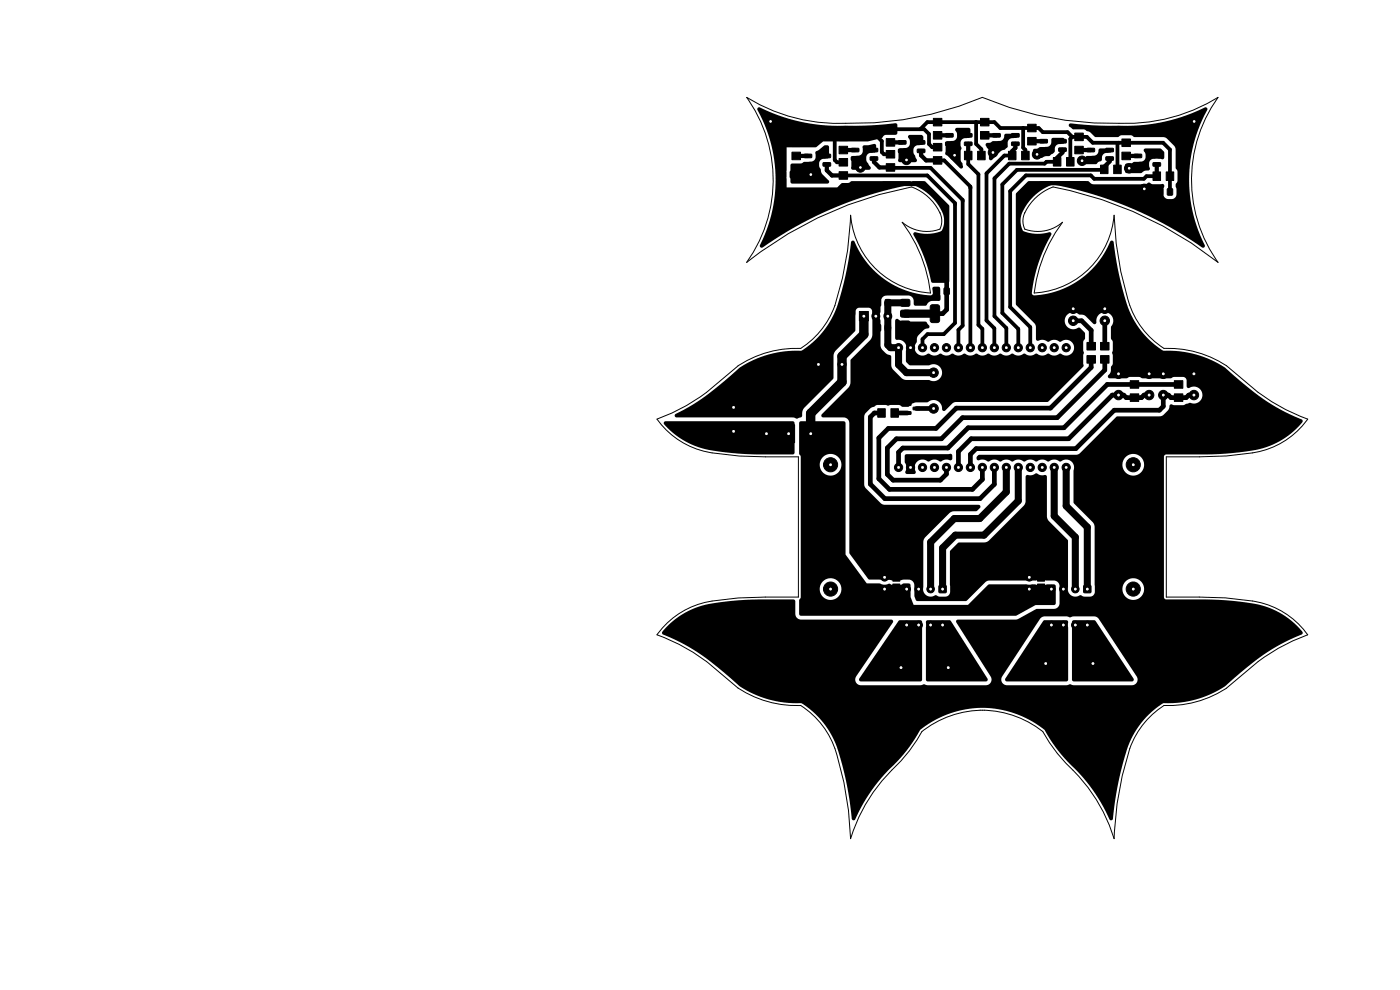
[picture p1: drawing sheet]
<svg xmlns="http://www.w3.org/2000/svg" width="297mm" height="210mm" viewBox="0 0 297 210" stroke-linecap="round" stroke-linejoin="round" font-family="sans-serif">
<g fill="#000" stroke="#000" stroke-width=".21">
<path d="M165.6 36.4h1v1.3h-1zM167.7 36.4h1v1.3h-1zM168 32.3h1.8v1.6h-1.8zM168 29.5h1.8v1.6h-1.8zM170.6 34.5h1.5l.1 .7-.2 .1h-1.3zM170.6 32.7h1.5l.1 .7-.2 .1h-1.3zM174.6 34.5h1.5l.1 .7-.2 .1h-1.3zM174.6 32.7h1.5l.1 .7-.2 .1h-1.3zM178 33.6h1.8v1.6h-1.8zM178 36.4h1.8v1.6h-1.8zM178 31h1.8v1.6h-1.8zM178 28.2h1.8v1.6h-1.8z"/>
<path d="M180.6 33.3l1.5-.1 .1 .7-.2 .1h-1.3zM180.6 31.5l1.5-.1 .1 .7-.2 .1h-1.3zM184.6 33.3l1.5-.1 .1 .7-.2 .1h-1.3zM184.6 31.5l1.5-.1 .1 .7-.2 .1h-1.3zM188 31.9h1.8v1.6h-1.8zM188 34.7h1.8v1.6h-1.8zM188 29.4h1.8v1.6h-1.8zM188 26.6h1.8v1.6h-1.8zM190.6 31.7l1.5-.1 .1 .7-.2 .1h-1.3zM190.6 29.9l1.5-.1 .1 .7-.2 .1h-1.3zM194.6 31.7l1.5-.1 .1 .7-.2 .1h-1.3zM194.6 29.9l1.5-.1 .1 .7-.2 .1h-1.3z"/>
<path d="M198 30.4h1.8v1.6h-1.8zM198 33.2h1.8v1.6h-1.8zM198 27.9h1.8v1.6h-1.8zM198 25.1h1.8v1.6h-1.8zM200.6 30.2l1.5-.1 .1 .7-.2 .1h-1.3zM200.6 28.4l1.5-.1 .1 .7-.2 .1h-1.3zM204.6 30.2l1.5-.1 .1 .7-.2 .1h-1.3zM204.6 28.4l1.5-.1 .1 .7-.2 .1h-1.3zM204.6 32.1h1.6v1.8h-1.6zM207.4 32.1h1.6v1.8h-1.6zM208 27.9h1.8v1.6h-1.8zM208 25.1h1.8v1.6h-1.8z"/>
<path d="M210.6 30.2l1.5-.1 .1 .7-.2 .1h-1.3zM210.6 28.4l1.5-.1 .1 .7-.2 .1h-1.3zM213.9 32.1h1.6v1.8h-1.6zM214.6 30.2l1.5-.1 .1 .7-.2 .1h-1.3zM214.6 28.4l1.5-.1 .1 .7-.2 .1h-1.3zM216.7 32.1h1.6v1.8h-1.6zM218 26.4h1.8v1.6h-1.8zM218 29.2h1.8v1.6h-1.8zM220.6 31.4h1.5l.1 .6-.2 .1h-1.3zM220.6 29.6h1.5l.1 .6-.2 .1h-1.3zM223.5 33.4h1.6v1.8h-1.6zM224.6 31.4h1.5l.1 .6-.2 .1h-1.3z"/>
<path d="M224.6 29.6h1.5l.1 .6-.2 .1h-1.3zM226.3 33.4h1.6v1.8h-1.6zM228 31h1.8v1.6h-1.8zM228 28.2h1.8v1.6h-1.8zM230.6 33.3l1.5-.1 .1 .7-.2 .1h-1.3zM230.6 31.5l1.5-.1 .1 .7-.2 .1h-1.3zM233.5 35h1.6v1.8h-1.6zM234.6 33.3l1.5-.1 .1 .7-.2 .1h-1.3zM234.6 31.5l1.5-.1 .1 .7-.2 .1h-1.3zM236.3 35h1.6v1.8h-1.6zM238 32.3h1.8v1.6h-1.8zM238 29.5h1.8v1.6h-1.8z"/>
<path d="M240.6 34.5h1.5l.1 .7-.2 .1h-1.3zM240.6 32.7h1.5l.1 .7-.2 .1h-1.3zM244.6 34.5h1.5l.1 .7-.2 .1h-1.3zM244.6 32.7h1.5l.1 .7-.2 .1h-1.3zM244.6 36.5h1.6v1.8h-1.6zM247.4 36.5h1.6v1.8h-1.6zM245.6 40.1h1v1.3h-1zM247.7 40.1h1v1.3h-1zM182.3 66.1h1.9v2h-1.9zM185.8 68.9h1v1.3h-1zM185.8 63.6h1v1.3h-1zM187.8 68.9h1.1v1.3h-1.1z"/>
<path d="M187.8 63.6h1.1v1.3h-1.1zM191.1 68.2l.3-.1 1.5 .1 .1 .3v.9l-.3 .2-1.5-.1-.2-.3zM191.1 65.9l.3-.1 1.5 .1 .1 .3v.9l-.3 .2-1.5-.1-.2-.3zM191.1 63.6l.3-.1 1.5 .1 .1 .3v.9l-.3 .2-1.5-.1-.2-.3zM197.5 64.8l.2-.2h1.1l.5 .3v3l-.2 .5h-1.4l-.3-.2-.1-3.1zM198.2 61.1h1.1v1.3h-1.1zM200.3 61.1h1v1.3h-1zM230.6 75.4h1.8v1.6h-1.8zM230.6 72.6h1.8v1.6h-1.8zM233.5 75.4h1.8v1.6h-1.8zM233.5 72.6h1.8v1.6h-1.8zM161.3 90.1h2.6v3.8h-2.6z"/>
<path d="M166 90.1h2.6v3.8h-2.6zM170.7 90.1h2.6v3.8h-2.6zM186.2 86.7h1.6v1.8h-1.6zM189 86.7h1.6v1.8h-1.6zM191.9 87.3h1.3l.1 .5-1.4 .1zM191.9 85.4h1.3l.1 .5-1.4 .1zM193.7 86.4h1.4l.1 .5h-1.4zM239.8 80.8h1.8v1.6h-1.8zM239.8 83.5h1.8v1.6h-1.8zM249.1 80.8h1.8v1.6h-1.8zM249.1 83.5h1.8v1.6h-1.8zM186.9 124.2h1.6v1.6h-1.6z"/>
<path d="M189.4 123.9h1.5v1.3h-1.5zM189.4 122h1.5v1.3h-1.5zM199.2 124.2h1.5v1.5h-1.5zM217.6 124.2h1.6v1.6h-1.6zM220.1 123.9h1.5v1.3h-1.5zM220.1 122h1.5v1.3h-1.5zM229.9 124.2h1.5v1.5h-1.5z"/>
<circle cx="163.5" cy="25.8" r="1"/>
<circle cx="172" cy="37" r="1"/>
<circle cx="182.5" cy="35.5" r="1"/>
<circle cx="192.3" cy="33.9" r="1"/>
<circle cx="202.5" cy="32.9" r="1"/>
<circle cx="210.6" cy="32.3" r="1"/>
<circle cx="220" cy="32.7" r="1"/>
<circle cx="229.5" cy="34.1" r="1"/>
<circle cx="239.5" cy="35.7" r="1"/>
<circle cx="253.3" cy="25.8" r="1"/>
<circle cx="242.8" cy="40.1" r="1"/>
<circle cx="173.6" cy="77.3" r=".8"/>
<circle cx="173.6" cy="77.3" r=".18"/>
<circle cx="178.6" cy="77.3" r=".8"/>
<circle cx="178.6" cy="77.3" r=".18"/>
<circle cx="183.3" cy="67.1" r=".17"/>
<circle cx="185.8" cy="67.1" r=".17"/>
<circle cx="188.3" cy="67.1" r=".17"/>
<circle cx="190.6" cy="73.8" r=".87"/>
<circle cx="190.6" cy="73.8" r=".17"/>
<circle cx="193.2" cy="73.8" r=".87"/>
<circle cx="193.2" cy="73.8" r=".17"/>
<circle cx="195.7" cy="73.8" r=".87"/>
<circle cx="195.7" cy="73.8" r=".17"/>
<circle cx="198.1" cy="79.1" r="1"/>
<circle cx="198.1" cy="79.1" r=".17"/>
<circle cx="198.2" cy="73.8" r=".87"/>
<circle cx="198.2" cy="73.8" r=".17"/>
<circle cx="200.8" cy="73.8" r=".87"/>
<circle cx="200.8" cy="73.8" r=".17"/>
<circle cx="203.3" cy="73.8" r=".87"/>
<circle cx="203.3" cy="73.8" r=".17"/>
<circle cx="205.9" cy="73.8" r=".87"/>
<circle cx="205.9" cy="73.8" r=".17"/>
<circle cx="208.4" cy="73.8" r=".87"/>
<circle cx="208.4" cy="73.8" r=".17"/>
<circle cx="210.9" cy="73.8" r=".87"/>
<circle cx="210.9" cy="73.8" r=".17"/>
<circle cx="213.5" cy="73.8" r=".87"/>
<circle cx="213.5" cy="73.8" r=".17"/>
<circle cx="216" cy="73.8" r=".87"/>
<circle cx="216" cy="73.8" r=".17"/>
<circle cx="218.6" cy="73.8" r=".87"/>
<circle cx="218.6" cy="73.8" r=".17"/>
<circle cx="221.1" cy="73.8" r=".87"/>
<circle cx="221.1" cy="73.8" r=".17"/>
<circle cx="223.6" cy="73.8" r=".87"/>
<circle cx="223.6" cy="73.8" r=".17"/>
<circle cx="226.2" cy="73.8" r=".87"/>
<circle cx="226.2" cy="73.8" r=".17"/>
<circle cx="227.7" cy="65.5" r=".17"/>
<circle cx="227.7" cy="68" r=".17"/>
<circle cx="227.7" cy="65.5" r="1"/>
<circle cx="227.7" cy="68" r="1"/>
<circle cx="234.4" cy="68" r=".17"/>
<circle cx="234.4" cy="65.5" r=".17"/>
<circle cx="234.4" cy="65.5" r="1"/>
<circle cx="234.4" cy="68" r="1"/>
<circle cx="237.3" cy="79.3" r="1"/>
<circle cx="237.3" cy="79.3" r=".18"/>
<circle cx="243.8" cy="79.3" r="1"/>
<circle cx="243.8" cy="79.3" r=".18"/>
<circle cx="246.8" cy="79.3" r="1"/>
<circle cx="246.8" cy="79.3" r=".18"/>
<circle cx="253.3" cy="79.3" r="1"/>
<circle cx="253.3" cy="79.3" r=".18"/>
<circle cx="155.6" cy="91.5" r=".17"/>
<circle cx="155.6" cy="86.4" r=".17"/>
<circle cx="155.6" cy="86.4" r="1.25"/>
<circle cx="155.6" cy="91.5" r="1.25"/>
<circle cx="162.6" cy="92" r=".17"/>
<circle cx="167.3" cy="92" r=".17"/>
<circle cx="172" cy="92" r=".17"/>
<circle cx="176.2" cy="98.6" r="1.5"/>
<circle cx="176.2" cy="98.6" r=".18"/>
<circle cx="190.6" cy="99.2" r=".87"/>
<circle cx="190.6" cy="99.2" r=".17"/>
<circle cx="193.2" cy="99.2" r=".87"/>
<circle cx="193.2" cy="99.2" r=".17"/>
<circle cx="195.7" cy="99.2" r=".87"/>
<circle cx="195.7" cy="99.2" r=".17"/>
<circle cx="198.1" cy="86.7" r="1"/>
<circle cx="198.1" cy="86.7" r=".18"/>
<circle cx="198.2" cy="99.2" r=".87"/>
<circle cx="198.2" cy="99.2" r=".17"/>
<circle cx="200.8" cy="99.2" r=".87"/>
<circle cx="200.8" cy="99.2" r=".17"/>
<circle cx="203.3" cy="99.2" r=".87"/>
<circle cx="203.3" cy="99.2" r=".17"/>
<circle cx="205.9" cy="99.2" r=".87"/>
<circle cx="205.9" cy="99.2" r=".17"/>
<circle cx="208.4" cy="99.2" r=".87"/>
<circle cx="208.4" cy="99.2" r=".17"/>
<circle cx="210.9" cy="99.2" r=".87"/>
<circle cx="210.9" cy="99.2" r=".17"/>
<circle cx="213.5" cy="99.2" r=".87"/>
<circle cx="213.5" cy="99.2" r=".17"/>
<circle cx="216" cy="99.2" r=".87"/>
<circle cx="216" cy="99.2" r=".17"/>
<circle cx="218.6" cy="99.2" r=".87"/>
<circle cx="218.6" cy="99.2" r=".17"/>
<circle cx="221.1" cy="99.2" r=".87"/>
<circle cx="221.1" cy="99.2" r=".17"/>
<circle cx="223.6" cy="99.2" r=".87"/>
<circle cx="223.6" cy="99.2" r=".17"/>
<circle cx="226.2" cy="99.2" r=".87"/>
<circle cx="226.2" cy="99.2" r=".17"/>
<circle cx="237.3" cy="83.8" r="1"/>
<circle cx="237.3" cy="83.8" r=".17"/>
<circle cx="240.4" cy="98.6" r="1.5"/>
<circle cx="240.4" cy="98.6" r=".18"/>
<circle cx="243.8" cy="83.8" r="1"/>
<circle cx="243.8" cy="83.8" r=".18"/>
<circle cx="246.8" cy="83.8" r="1"/>
<circle cx="246.8" cy="83.8" r=".18"/>
<circle cx="253.3" cy="83.8" r="1"/>
<circle cx="253.3" cy="83.8" r=".17"/>
<circle cx="176.2" cy="125" r="1.5"/>
<circle cx="176.2" cy="125" r=".17"/>
<circle cx="187.7" cy="125" r=".17"/>
<circle cx="187.7" cy="122.5" r=".17"/>
<circle cx="187.7" cy="122.5" r=".8"/>
<circle cx="192.3" cy="132.6" r=".8"/>
<circle cx="192.3" cy="125" r=".8"/>
<circle cx="192.3" cy="132.6" r=".17"/>
<circle cx="192.3" cy="125" r=".17"/>
<circle cx="194.9" cy="132.6" r=".8"/>
<circle cx="194.9" cy="125" r=".8"/>
<circle cx="194.9" cy="132.6" r=".17"/>
<circle cx="194.9" cy="125" r=".17"/>
<circle cx="197.4" cy="132.6" r=".8"/>
<circle cx="197.4" cy="125" r=".8"/>
<circle cx="197.4" cy="132.6" r=".17"/>
<circle cx="197.4" cy="125" r=".17"/>
<circle cx="200" cy="132.6" r=".8"/>
<circle cx="200" cy="132.6" r=".17"/>
<circle cx="200" cy="125" r=".17"/>
<circle cx="218.4" cy="122.5" r=".17"/>
<circle cx="218.4" cy="125" r=".17"/>
<circle cx="218.4" cy="122.5" r=".8"/>
<circle cx="223" cy="132.6" r=".8"/>
<circle cx="223" cy="125" r=".8"/>
<circle cx="223" cy="132.6" r=".17"/>
<circle cx="223" cy="125" r=".17"/>
<circle cx="225.6" cy="132.6" r=".8"/>
<circle cx="225.6" cy="125" r=".8"/>
<circle cx="225.6" cy="132.6" r=".17"/>
<circle cx="225.6" cy="125" r=".17"/>
<circle cx="228.1" cy="132.6" r=".8"/>
<circle cx="228.1" cy="125" r=".8"/>
<circle cx="228.1" cy="132.6" r=".17"/>
<circle cx="228.1" cy="125" r=".17"/>
<circle cx="230.7" cy="132.6" r=".8"/>
<circle cx="230.7" cy="132.6" r=".17"/>
<circle cx="230.7" cy="125" r=".17"/>
<circle cx="240.4" cy="125" r="1.5"/>
<circle cx="240.4" cy="125" r=".17"/>
<circle cx="191.1" cy="141.6" r="2"/>
<circle cx="191.1" cy="141.6" r=".18"/>
<circle cx="201.2" cy="141.6" r="2"/>
<circle cx="201.2" cy="141.6" r=".18"/>
<circle cx="221.8" cy="140.8" r="2"/>
<circle cx="221.8" cy="140.8" r=".17"/>
<circle cx="231.9" cy="140.8" r="2"/>
<circle cx="231.9" cy="140.8" r=".17"/>
</g>
<path d="M185.8 67v.1M188.3 67v.1" fill="none" stroke="#000" stroke-width="1.9"/>
<path d="M166.1 37v2.9l2 1.9h10.5l2.2-2.2h5.9l.7-.7h.3M195.7 39l5 5.1v4.4l-1.5 1.5h-2.1l-.6 .7v1.9l1.6 1.6v3.9l.7 .7h1.3l.7 .7M230 38.9l.8 .7h11.4l.6 .5M245.4 37.4h.1M170 41.8h.1M197.3 53.4h.1" fill="none" stroke="#000" stroke-width=".75"/>
<g fill="none" stroke="#000" stroke-width=".8">
<path d="M168.9 30.3h3.8l1.3-1.3h12.2l.9 .9v2.4l.4 .4h1.4M176.7 29l.4 .4v4.5l.5 .5h1.3M178.9 37.2h17.8l5.9 5.9v25.4l-2.4 2.4h-3.4l-1.1 1.1v1.8M185.5 29l1.6-1.6h9l1 1v2.2l.7 .6h1.1M188.9 35.5l8.5 .1 6.8 6.8v26.7l-.9 .9v3.8M195.2 27.4l1.5-1.5h14.3l1.2 1.3h8.2l.8 .8h5.3l1 1M198.9 34h1.4l5.6 5.6v34.2M205.4 33v1.8l2.2 2.2v31.9l.8 .9v4M205.9 39.8v.1M207.1 25.9h.1M207.1 25.9v4.6l1.1 1.2v1.3M214.7 33h-1.6l-3.8 3.8v31.2l1.6 1.7v4.1"/>
<path d="M217 27.2l.1 4.1 .4 .5v1.2M217.5 33h.1M224.3 34.3h-2.3l-.4 .4h-7.5l-3.1 3.1v29.3l2.5 2.5v4.2M227.1 34.3h.1M227.5 29h3.1l1.2 1.3h14.9l1.5 1.4v9M227.5 29l-.4 .4v4.9M234.3 35.9l-18.6 .1-3.1 3.1v27.3l3.4 3.4v4M237.2 30.3l-.1 .1v5.5M245.4 37.4h-2.2l-.5 .5h-10.6l-.7-.7h-13.8l-3.3 3.4v24.5l4.3 4.3v4.4M205.9 73.8h.1M213.5 73.8h.1"/>
</g>
<g fill="none" stroke="#000" stroke-width="1">
<path d="M187.8 39h7.9M200.8 59.5v6.2l-.8 .8h-1.7M227.7 68h1.8l2 2.1v3.3M231.5 76.2v1.7l-8.7 8.7h-19.9l-4.3 4.3h-10.1l-2.1 2v8.7l2.3 2.2h17.6l2.1-2.1v-2.5M234.4 76.2h.1M234.4 68v5.4M234.4 76.2v2.3l-10.1 10.1h-20.1l-4.5 4.5h-9.5l-2 1.9v5.6l1.3 1.3h10l1.3-1.3v-1.4M187 87.6h-1.5l-.9 .9v14.2l3.1 3.1h20.2l3-3.1v-3.5M189.8 87.6h2.7M194.4 86.7h3.7M243.8 83.8h-1.1l-.5 .5h-3.3l-.5-.5h-2.4l-9.3 9.3h-20.7l-2.7 2.7v3.4M250 81.6h-15.1l-9.2 9.1h-20.3l-4.3 4.3h-9.6l-.9 .9v3.3l.2-.2"/>
<path d="M253.3 83.8h-1.1l-.6 .5h-3.2l-.5-.5h-1.1v2.4l-.8 .8h-9.6l-8.2 8.2h-21.1l-1.2 1.2v2.8"/>
</g>
<g fill="none" stroke="#000" stroke-width=".9">
<path d="M168.9 33.1h2.5M175.4 34.9v1.2l1.1 1.1h2.4M178.9 31.8h2.5M185.4 33.6v.8l1.2 1.1h2.3M188.9 30.2h2.5M195.4 32v1l1.1 1h2.4M198.9 28.7h2.5M205.4 30.5v2.5M208.9 28.7h2.5M215.4 30.5v.9l-.7 .7v.9M218.9 30h2.5M220.8 38.9h9.2"/>
<path d="M225.4 31.8v.5l-1.1 1.2v.8M228.9 31.8h2.5M235.4 33.6v.6l-1.1 1.2v.5M238.9 33.1h2.5M245.4 34.9v2.5"/>
</g>
<path d="M192 64.2h-3.7v9l.6 .6h1.7v3.6l1.7 1.7h5.8M213.5 99.2v5.2l-5.7 5.6h-5.3l-5.1 5v10M216 99.2v7l-7.3 7.3h-6l-2.7 2.7v8.8M223.6 99.2v10.3l4.5 4.4v11.1M226.2 99.2v8.1l4.5 4.5v13.2" fill="none" stroke="#000" stroke-width="1.5"/>
<path d="M192 66.5h6.3" fill="none" stroke="#000" stroke-width="1.7"/>
<path d="M183.3 67.1v3.8l-4.7 4.7v5.4l-6.6 6.7v5M172 92.8v33l2.8 2.7h4.9l3.6-3.5" fill="none" stroke="#000" stroke-width="2"/>
<g fill="#000">
<path d="M160.8 22.9l.2-.1a39.8 39.8 0 0 0 19.2 3.9 75.3 75.3 0 0 0 9.8-.6l.4 .4v1.7l-.2 .3-2.4 .1-.8 .7-2.8 .7h-9.6l-1.6 1.3h-6.1v8.5h10.7l.9-.9 1.5-.1 .7-.4h12.3l.4 .3 .3-.3 2.6 .1 5 5 .1 .3v15.9l-.4 .3-3.3-.1a38.7 38.7 0 0 0-4-10.3l.3-.3a8.2 8.2 0 0 0 5.7-.3 4.4 4.4 0 0 0 .1-4.1 13.4 13.4 0 0 0-6.4-5.9l-.1 .1a85.3 85.3 0 0 0-31.7 13.5 .44 .44 0 0 1-.4-.4 .44 .44 0 0 1 .1-.4 30.9 30.9 0 0 0-.6-28.7zM167.8 34.8l2.2-.1 .6-.4h1.1a1.1 1.1 0 0 0 1.3-1v-.5a.67 .67 0 0 1 .6-.9l1.3-1.1 .8 .1 .2 .3v2a.96 .96 0 0 1-1.2 .5 .99 .99 0 0 0-.9 .9v.7l.5 1.5 1.4 1.4a.41 .41 0 0 1 .2 .4 .41 .41 0 0 1-.4 .3h-7.7l-.1-.2-.1-1.2 .1-2.4zM180.7 33.2l1-.2a1.1 1.1 0 0 0 1.3-.9v-.5a.48 .48 0 0 1 .4-.8h.9l1.1-.3 .3 .1 .2 .3v1.2l-.4 .3a1.54 1.54 0 0 0-1.7 1v.8l.5 .8a.53 .53 0 0 1 .4 .5 .53 .53 0 0 1-.3 .5h-3.5a.5 .5 0 0 1-.3-.7v-1.9zM192.7 28.7l2.4-.1a.59 .59 0 0 1 .8 .5v1.3a.96 .96 0 0 1-1.2 .4h-.1a1 1 0 0 0-.8 .9v.9l.5 .9a.48 .48 0 0 1 .2 .5 .48 .48 0 0 1-.4 .4h-3.2a.53 .53 0 0 1-.3-.8l.1-2 .3-.1 .7-.1a1.1 1.1 0 0 0 1.3-.9l-.1-1a.5 .5 0 0 1-.2-.8zM202.7 27.2l.3-.1 2.7 .1 .2 .3v1.4l-.3 .3a1.66 1.66 0 0 0-1.8 .9v.8a1.13 1.13 0 0 1 0 1.1v2.1l.4 .5 .1 .8-.3 .3-.4-.1-2.5-2.5a.67 .67 0 0 1-.5-1l.1-2 .3-.1 .7-.1a1.1 1.1 0 0 0 1.3-.9v-.9a.67 .67 0 0 1-.3-.9zM209.2 30.4l.8-.1 .6-.3h.9a1.3 1.3 0 0 0 1.6-1.5l.3-.1h2.1a.45 .45 0 0 1 .4 .4 .45 .45 0 0 1-.4 .5h-.5a1.05 1.05 0 0 0-1.2 .9l-.1 1.1-.6 .5-.8 .3-1.8 1.8a.4 .4 0 0 1-.5 .1 .4 .4 0 0 1-.2-.4v-1.7l-.7-1.1zM219.3 31.7l.7-.2 .6-.3h1.1a1.1 1.1 0 0 0 1.3-1l.1-.8 .3-.2 2.2 .1 .2 .2 .1 .6a.95 .95 0 0 1-1.2 .5 .99 .99 0 0 0-.9 .9l-.1 .8a2.74 2.74 0 0 1-2.2 .9l-.5 .3-1.7-.1-.2-.3zM228.8 33.5l1.2-.1 .6-.3h.9a1.3 1.3 0 0 0 1.6-1.5l.3-.1h2.1a.51 .51 0 0 1 .3 .7 .51 .51 0 0 1-.7 .2 1.14 1.14 0 0 0-1.3 1.4l-.2 .4-.5 .1-.7 .5h-3.3l-.4-.2v-.8zM238.8 34.8l1.2-.1 .6-.4h1.1a1.1 1.1 0 0 0 1.3-1l-.1-1a.45 .45 0 0 1-.3-.4 .45 .45 0 0 1 .4-.4h3.2l.8 .7v1.2a.56 .56 0 0 1-.9 .3 3.3 3.3 0 0 0-2 .3 1.53 1.53 0 0 0-.2 1.6 .51 .51 0 0 1-.2 .6 .51 .51 0 0 1-.6 0l-1 .5h-3.2l-.2-.4v-1.2zM143.3 87.8a55.4 55.4 0 0 0 13.6-9.8 22 22 0 0 1 13-3.6h.1a18.2 18.2 0 0 0 7.8-10.2 81.9 81.9 0 0 0 2.8-13l.5-.1a18.5 18.5 0 0 0 16.5 11.5l.3-.3-.1-1 .1-.4 1.3-.1 .2 .4 .1 2.3a.46 .46 0 0 1-.6 .3h-1.3a1.8 1.8 0 0 0-1.1 1h-2.4l-.2-.2-.1-.9a1.17 1.17 0 0 0-1.1-1h-4.2a1.39 1.39 0 0 0-1.7 1.4v2.1a2.18 2.18 0 0 0 0 1.8v5.5l.4 .7 .7 .7 1.1 .6 .1 2 .3 .9 1.9 1.8 .6 .4h5.1a1.84 1.84 0 0 0 2.9-1.5 1.84 1.84 0 0 0-2.9-1.6l-4.1-.1-.7-.8v-2.3a1.77 1.77 0 0 0-2.1-2.2l-.2-.4v-3.8a.51 .51 0 0 1 .5-.3 .51 .51 0 0 1 .4 .3l1.1 .3h4.4l.3 .2 .2 .4a.5 .5 0 0 1 .4 .6 .5 .5 0 0 1-.7 .3l-.5 .3-1.2 1.2-.3 .5v.7a1.78 1.78 0 0 0 0 2.5 1.78 1.78 0 0 0 2.5 .1 2.07 2.07 0 0 0 2.5 0 2.07 2.07 0 0 0 2.5 0 2.07 2.07 0 0 0 2.6 0 2.07 2.07 0 0 0 2.5 0 2.07 2.07 0 0 0 2.6 0 2.07 2.07 0 0 0 2.5 0 2.07 2.07 0 0 0 2.5 0 2.07 2.07 0 0 0 2.6 0 2.07 2.07 0 0 0 2.5 0 2.07 2.07 0 0 0 2.6 0 2.07 2.07 0 0 0 2.5 0 1.71 1.71 0 0 0 2.8-.6 1.71 1.71 0 0 0-1.6-2.3l-.7 .1a.83 .83 0 0 1-1.2 0l-.7-.1-.6 .1a.83 .83 0 0 1-1.3 0l-.6-.1-.9 .2-.3-.2v-2.8l-.2-.5-4.1-4.3v-23.3l.1-.3 2.5-2.4 5-.1a.39 .39 0 0 0 .6 0h7l.8 .6 .5 .1h10.8l.5-.1a.57 .57 0 0 1 1 0l2.5 .1 .2 .4-.2 .5v1.2a1.04 1.04 0 0 0 1 1h1.1l.6-.6 .1-1.4-.2-1 .4-.7v-2.1l-.4-.8v-4.1l-.3-.5-1.6-1.6-.7-.3h-6.1l-.8-.4h-2.1l-.7 .4h-4.6l-1.3-1.1-1-.5h-2.5l-.6-.5a.42 .42 0 0 1-.4-.5 .42 .42 0 0 1 .5-.3 80.6 80.6 0 0 0 17.8 0 49.2 49.2 0 0 0 10.8-3.4l.2 .1 .1 .3a30.9 30.9 0 0 0-.5 29l-.2 .3h-.4a82.6 82.6 0 0 0-31.5-13.4 10.6 10.6 0 0 0-7 7.2 3.1 3.1 0 0 0 .6 2.7 8.8 8.8 0 0 0 5.7 .3l.3 .4a28 28 0 0 0-4.1 12.7l.3 .3a18.6 18.6 0 0 0 16.4-11.6h.4a65.5 65.5 0 0 0 3.5 15 16.7 16.7 0 0 0 7.3 8.3h.1a20.8 20.8 0 0 1 13.5 4.2l6 5a40.8 40.8 0 0 0 9.7 5.4l.1 .5a16.9 16.9 0 0 1-10.7 6.1 65.9 65.9 0 0 1-11.2 .8h-7l-.5 .4v29.9l.5 .5h7.1a65.9 65.9 0 0 1 9.8 .6l1.4 .2a16.4 16.4 0 0 1 10.7 6.2l-.1 .3a52.9 52.9 0 0 0-16.4 11.1 22.3 22.3 0 0 1-13.1 3.6 18.3 18.3 0 0 0-7.8 10.1 78.9 78.9 0 0 0-3 14.6 .4 .4 0 0 1-.7-.1 41.2 41.2 0 0 0-9.5-13 31.1 31.1 0 0 1-4.1-5.9l-.1-.1a20.8 20.8 0 0 0-26.5 .2 31.5 31.5 0 0 1-6.3 8 37.1 37.1 0 0 0-7.5 11l-.5-.1a64.6 64.6 0 0 0-4-17.2 16.5 16.5 0 0 0-6.9-7.5h-.1a21 21 0 0 1-13.5-4.2l-5.4-4.5a40.6 40.6 0 0 0-10.3-5.9l-.1-.5a16.8 16.8 0 0 1 10.7-6.1 65.9 65.9 0 0 1 11.2-.8h6.2l.1 .4 .1 2.9 .3 .6 .6 .3 19.6 .1 .2 .2-.1 .4-7.8 11.4a1.21 1.21 0 0 0 1 1.9h12.7a1.4 1.4 0 0 1 1.5 0h12.4a1.2 1.2 0 0 0 1.1-1.3h2.1v.2a1.21 1.21 0 0 0 1.2 1.1h12.7a1.4 1.4 0 0 1 1.5 0h12.4a1.21 1.21 0 0 0 .9-1.9l-8.2-12.4-.8-.4-4.4 .1a1.59 1.59 0 0 1-1.5-.1l-4.6 .1-.8 .3-8.2 12.4-.2 .6h-2.1l-.1-.6-7.4-11.6 .1-.3 .3-.2h12.4l4.3-2.2h3.7a1.21 1.21 0 0 0 1.2-1.2v-3.8a1.21 1.21 0 0 0-1.2-1.1l-14 .1-.6 .3-3.9 3.9-.2 .1h-10.4l-.2-.2-.3-.9v-2.4a1.2 1.2 0 0 0-1.2-1.1l-1.7 .2-2.6-.1-.9 .3-.9-.3-2.3-.1-4.2-5.5v-27.6a1.21 1.21 0 0 0-1.2-1.3h-4.4l-.3-.1h9l.1 14.6 .2 .5 3.4 3.4 .6 .2h20l.4 .3-.1 .3-.8 .7h-4.8l-.7 .3-5.5 5.5-.2 .7v9.7a1.67 1.67 0 0 0 .7 1.7 1.67 1.67 0 0 0 1.9-.1l.7 .4h1.4a1.04 1.04 0 0 0 1-1v-8.8l1.8-1.7h5.5l.9-.4 7.6-7.6 .2-.7v-5.3a.54 .54 0 0 1 .9-.3l.8-.1a.83 .83 0 0 1 1.3 0h1.1l.4 .3v8.6l.1 .5 4.4 4.6v9.9a1.67 1.67 0 0 0 .7 1.7 1.67 1.67 0 0 0 1.9-.1l.7 .4h1.4a1.04 1.04 0 0 0 1-1v-.8h5.8a2.3 2.3 0 0 0 3.2 2.3 2.3 2.3 0 0 0 .5-3.9 2.3 2.3 0 0 0-3.7 1.4v.2h-5.8l-.1-13.3-.4-.7-4-4.1-.1-6.8 .2-.9-.2-.6h10.4a2.31 2.31 0 0 0 3.2 2.4 2.31 2.31 0 0 0 .5-4 2.31 2.31 0 0 0-3.7 1.4v.2h-10.4a1.79 1.79 0 0 0-2.8-.5 2.09 2.09 0 0 0-2.5 0 2.09 2.09 0 0 0-2.6 0 2.09 2.09 0 0 0-2.5 0 2.09 2.09 0 0 0-2.5 0 2.09 2.09 0 0 0-2.6 0 2.09 2.09 0 0 0-2.5 0 3.2 3.2 0 0 0-2.3-.3l-.2-.3a.74 .74 0 0 1 .5-.8l20.8-.1 .6-.2 7.8-7.8 9.2-.1 .7-.3 1.2-1.4a.62 .62 0 0 1 .6-.8l.5 .1h1.9l1.4-.5a1.86 1.86 0 0 0 2.7-1.8 1.86 1.86 0 0 0-3-1.3l-.4-.3v-1.3a.79 .79 0 0 0-.7-.7h-2l-.7 .3h-5.9l-.8-.3h-2l-.6 .3-3.8-.1-.2-.5 .6-.7 .1-1.2 .4-.7v-1.7l-.2-.6 .2-.5v-1.7l-.4-.8v-2.5a1.85 1.85 0 0 0-.9-3 1.85 1.85 0 0 0-2.2 2.3l-.3 .2-.3-.1-1.9-1.8-1.2-.2a1.81 1.81 0 0 0-2.4 0 1.81 1.81 0 0 0-.2 2.4 1.81 1.81 0 0 0 2.4 .4l.4 .1 1.1 1.1v1.2l-.4 .7v1.7l.1 .6-.1 .5 .1 2.2-7.6 7.6-19.5 .1-.8 .3-1.5 1.5a.44 .44 0 0 1-.5 0 .44 .44 0 0 1-.1-.6 1.9 1.9 0 0 0-1.3-1.5 1.9 1.9 0 0 0-1.9 .4h-2.6l-.8 .3-.7 .6h-1.2l-.8-.4h-1.6l-.6 .2-.5-.2h-1.9l-1.4 .7-1 1-.3 .8h-9v-.5l5.8-5.9 .3-.8v-4.8l4.2-4.3 .4-.6 .1-4.5-.2-1.3-.5-.4h-2.1l-.5 .1-.3 .5-.1 4.4-4.1 4.1-.4 .6-.2 5.4-6.1 6.1-.3 .6-.3 1.4-1 .3-.8-.3h-24.7l-.4-.2zM140.9 89.5l27.5-.1 .2 .4-.1 6.4-.3 .2h-5.8a65.9 65.9 0 0 1-11.2-.8h-.1a16.4 16.4 0 0 1-10.3-5.8zM169.7 89.4h9.3l.4 .2v28l4.5 6.2h2.9a1.88 1.88 0 0 0 1.9 0l.5 .3h1.7l.8-.3h1.1l.3 .2a6.8 6.8 0 0 0 .7 4.3h11.6l4.4-4.3 8.7 .1 1.1-.1 2 .1 2-.1 .3 .1 .1 .3v3.6l-.2 .3-4.1 .1-4.2 2.2-45.8-.1-.2-.3v-2.8l.4-.7v-1.9h4a2.31 2.31 0 0 0 3.2 2.3 2.31 2.31 0 0 0 .5-3.9 2.31 2.31 0 0 0-3.7 1.4v.2h-4v-26.4h4a2.31 2.31 0 0 0 3.2 2.4 2.31 2.31 0 0 0 .5-4 2.31 2.31 0 0 0-3.7 1.4v.2h-4v-1.6l-.4-.6v-6.4z"/>
<path d="M192.1 96.4l9.1-.1a.51 .51 0 0 1 .8 .4v.6a.6 .6 0 0 1-1 .2l-.8 .1a.96 .96 0 0 1-1.4 0h-1.1a.96 .96 0 0 1-1.5 0 1.74 1.74 0 0 0-1.9 .6 1.74 1.74 0 0 0 0 2l-.3 .4h-1.6a.48 .48 0 0 1-.4-.4 .48 .48 0 0 1 .2-.5 2.17 2.17 0 0 0-.3-1.7v-1.3zM190.7 131.6h4.5a.59 .59 0 0 1 .4 .7v11.9l-.1 .3h-13.1l-.2-.2 .1-.4zM196.5 131.7l.3-.1h4.8l7.9 12.3v.5l-.4 .2-12.5-.1-.2-.3zM221.4 131.6h4.8a.56 .56 0 0 1 .3 .9l.1 11.7-.2 .3h-13l-.2-.2 .1-.4zM227.5 131.7l.3-.1h4.5l8.2 12.3-.1 .5-.3 .2-12.5-.1-.2-.3-.1-11.6z"/>
</g>
<g fill="#fff" stroke="#fff" stroke-width=".21">
<circle cx="163.5" cy="25.8" r=".17"/>
<circle cx="182.5" cy="35.5" r=".17"/>
<circle cx="220" cy="32.7" r=".17"/>
<circle cx="242.8" cy="40.1" r=".18"/>
<circle cx="192.3" cy="33.9" r=".17"/>
<circle cx="172" cy="37" r=".17"/>
<circle cx="210.7" cy="32.3" r=".17"/>
<circle cx="202.5" cy="32.9" r=".18"/>
<circle cx="253.3" cy="25.8" r=".17"/>
<circle cx="229.5" cy="34.1" r=".17"/>
<circle cx="239.5" cy="35.7" r=".17"/>
<circle cx="191.1" cy="141.6" r=".18"/>
<circle cx="221.8" cy="140.8" r=".17"/>
<circle cx="187.7" cy="125" r=".17"/>
<circle cx="187.7" cy="122.5" r=".17"/>
<circle cx="230.7" cy="125" r=".17"/>
<circle cx="228.1" cy="125" r=".17"/>
<circle cx="225.6" cy="125" r=".17"/>
<circle cx="223" cy="125" r=".17"/>
<circle cx="223" cy="132.6" r=".17"/>
<circle cx="225.6" cy="132.6" r=".17"/>
<circle cx="228.1" cy="132.6" r=".17"/>
<circle cx="230.7" cy="132.6" r=".17"/>
<circle cx="237.3" cy="79.3" r=".18"/>
<circle cx="243.8" cy="79.3" r=".18"/>
<circle cx="237.3" cy="83.8" r=".17"/>
<circle cx="243.8" cy="83.8" r=".18"/>
<circle cx="178.6" cy="77.3" r=".18"/>
<circle cx="173.6" cy="77.3" r=".18"/>
<circle cx="231.9" cy="140.8" r=".17"/>
<circle cx="155.6" cy="86.4" r=".17"/>
<circle cx="155.6" cy="91.5" r=".17"/>
<circle cx="227.7" cy="65.5" r=".17"/>
<circle cx="227.7" cy="68" r=".17"/>
<circle cx="240.4" cy="125" r=".17"/>
<circle cx="226.2" cy="73.8" r=".17"/>
<circle cx="223.6" cy="73.8" r=".17"/>
<circle cx="221.1" cy="73.8" r=".17"/>
<circle cx="218.6" cy="73.8" r=".17"/>
<circle cx="216" cy="73.8" r=".17"/>
<circle cx="213.5" cy="73.8" r=".17"/>
<circle cx="210.9" cy="73.8" r=".17"/>
<circle cx="208.4" cy="73.8" r=".17"/>
<circle cx="205.9" cy="73.8" r=".17"/>
<circle cx="203.3" cy="73.8" r=".17"/>
<circle cx="200.8" cy="73.8" r=".17"/>
<circle cx="198.2" cy="73.8" r=".17"/>
<circle cx="195.7" cy="73.8" r=".17"/>
<circle cx="193.2" cy="73.8" r=".17"/>
<circle cx="190.6" cy="73.8" r=".17"/>
<circle cx="190.6" cy="99.2" r=".17"/>
<circle cx="193.2" cy="99.2" r=".17"/>
<circle cx="195.7" cy="99.2" r=".17"/>
<circle cx="198.2" cy="99.2" r=".17"/>
<circle cx="200.8" cy="99.2" r=".17"/>
<circle cx="203.3" cy="99.2" r=".17"/>
<circle cx="205.9" cy="99.2" r=".17"/>
<circle cx="208.4" cy="99.2" r=".17"/>
<circle cx="210.9" cy="99.2" r=".17"/>
<circle cx="213.5" cy="99.2" r=".17"/>
<circle cx="216" cy="99.2" r=".17"/>
<circle cx="218.6" cy="99.2" r=".17"/>
<circle cx="221.1" cy="99.2" r=".17"/>
<circle cx="223.6" cy="99.2" r=".17"/>
<circle cx="226.2" cy="99.2" r=".17"/>
<circle cx="240.4" cy="98.6" r=".18"/>
<circle cx="201.2" cy="141.6" r=".18"/>
<circle cx="183.3" cy="67.1" r=".17"/>
<circle cx="185.8" cy="67.1" r=".17"/>
<circle cx="188.3" cy="67.1" r=".17"/>
<circle cx="176.2" cy="98.6" r=".18"/>
<circle cx="176.2" cy="125" r=".17"/>
<circle cx="234.4" cy="65.5" r=".17"/>
<circle cx="234.4" cy="68" r=".17"/>
<circle cx="200" cy="125" r=".17"/>
<circle cx="197.4" cy="125" r=".17"/>
<circle cx="194.9" cy="125" r=".17"/>
<circle cx="192.3" cy="125" r=".17"/>
<circle cx="192.3" cy="132.6" r=".17"/>
<circle cx="194.9" cy="132.6" r=".17"/>
<circle cx="197.4" cy="132.6" r=".17"/>
<circle cx="200" cy="132.6" r=".17"/>
<circle cx="167.3" cy="92" r=".17"/>
<circle cx="162.6" cy="92" r=".17"/>
<circle cx="172" cy="92" r=".17"/>
<circle cx="198.1" cy="79.1" r=".17"/>
<circle cx="198.1" cy="86.7" r=".18"/>
<circle cx="246.8" cy="79.3" r=".18"/>
<circle cx="253.3" cy="79.3" r=".18"/>
<circle cx="246.8" cy="83.8" r=".18"/>
<circle cx="253.3" cy="83.8" r=".17"/>
<circle cx="218.4" cy="125" r=".17"/>
<circle cx="218.4" cy="122.5" r=".17"/>
</g>
<path d="M199.4 45.2h.1M199.4 45.2a10.7 10.7 0 0 0-6-5.5 80.5 80.5 0 0 0-35 16 30 30 0 0 0 0-35 37 37 0 0 0 21 5.5 70 70 0 0 0 29-5.5 72.6 72.6 0 0 0 35.4 5.2 37 37 0 0 0 14.6-5.2 30 30 0 0 0 0 35 80.5 80.5 0 0 0-35-16 10.7 10.7 0 0 0-6 5.5M199.4 45.2a3.6 3.6 0 0 1-.1 3.5 8 8 0 0 1-7.9-1.5 31 31 0 0 1 6 15 18 18 0 0 1-17-16.5 67.6 67.6 0 0 1-3.6 19.9 18 18 0 0 1-6.9 8.3 22.1 22.1 0 0 0-13.5 3.8l-6.5 5.5a39.5 39.5 0 0 1-10.5 5.7 17.5 17.5 0 0 0 11.7 7.2l5.7 .6 12.6 .2v29.8l-12.8 .1a25.2 25.2 0 0 0-11.3 2.6 17.5 17.5 0 0 0-5.9 5.3 39.4 39.4 0 0 1 10.7 5.8l6.5 5.5a22.5 22.5 0 0 0 13.3 3.7 18 18 0 0 1 7.6 10.4l1.5 5.9 1 5.9 .4 6a36.2 36.2 0 0 1 10.7-16.5l1.8-2.1 2.7-4.1a20.4 20.4 0 0 1 25.6 0 32 32 0 0 0 6.4 8.2 35 35 0 0 1 8.8 14.5 67.5 67.5 0 0 1 3.6-19.9 18 18 0 0 1 6.9-8.3 22.1 22.1 0 0 0 13.5-3.9l6.5-5.5a39.5 39.5 0 0 1 10.5-5.6 17.5 17.5 0 0 0-11.7-7.2l-5.7-.7-12.6-.1v-29.8l12.8-.2a25.2 25.2 0 0 0 11.3-2.6 17.5 17.5 0 0 0 5.9-5.2 39.5 39.5 0 0 1-10.6-5.8l-6.6-5.5a22.5 22.5 0 0 0-13.3-3.7 18 18 0 0 1-7.6-10.5l-1.5-5.8-1-5.9-.4-6a18 18 0 0 1-17 16.5 31 31 0 0 1 6-15 7.8 7.8 0 0 1-8 1.3 4 4 0 0 1 0-3.3M217.4 45.2h.1" fill="none" stroke="#000" stroke-width=".21"/>
</svg>
